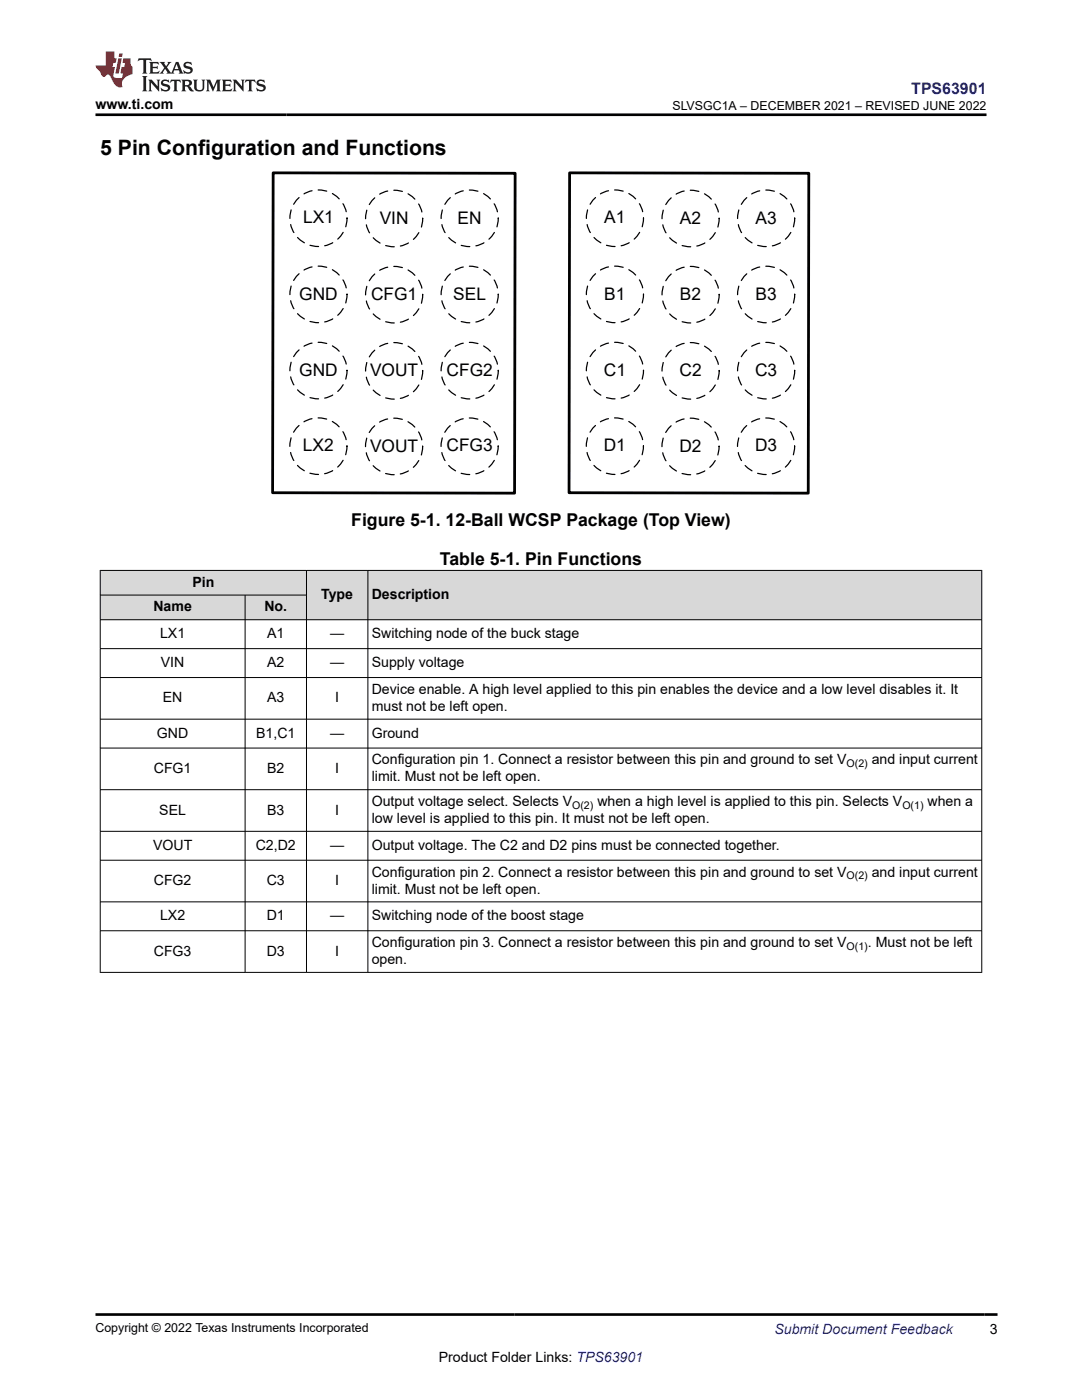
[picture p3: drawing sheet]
<svg xmlns="http://www.w3.org/2000/svg" width="216mm" height="279mm" viewBox="0 0 216 279" stroke-linecap="round" stroke-linejoin="round" font-family="sans-serif">
<defs><g id="words">
<text font-size="4.2" x="20" y="30.9">5 Pin Configuration and Functions</text>
<g font-size="3.5">
<text x="60.5" y="44.6">LX1</text>
<text x="75.8" y="44.6">VIN</text>
<text x="91.3" y="44.6">EN</text>
<text x="120.6" y="44.6">A1</text>
<text x="135.7" y="44.6">A2</text>
<text x="150.8" y="44.6">A3</text>
<text x="59.7" y="59.8">GND</text>
<text x="74" y="59.8">CFG1</text>
<text x="90.5" y="59.8">SEL</text>
<text x="120.6" y="59.8">B1</text>
<text x="135.7" y="59.8">B2</text>
<text x="150.8" y="59.8">B3</text>
<text x="59.7" y="75">GND</text>
<text x="73.8" y="75">VOUT</text>
<text x="89.1" y="75">CFG2</text>
<text x="120.5" y="75">C1</text>
<text x="135.6" y="75">C2</text>
<text x="150.7" y="75">C3</text>
<text x="60.5" y="90.1">LX2</text>
<text x="73.8" y="90.1">VOUT</text>
<text x="89.1" y="90.1">CFG3</text>
<text x="120.5" y="90.1">D1</text>
<text x="135.6" y="90.1">D2</text>
<text x="150.7" y="90.1">D3</text>
<text x="70.1" y="104.9">Figure 5-1. 12-Ball WCSP Package (Top View)</text>
<text x="87.8" y="112.7">Table 5-1. Pin Functions</text>
</g>
<text font-size="3.2" fill="#00f" x="181.8" y="18.7">TPS63901</text>
<g font-size="2.8">
<text x="19" y="21.8">www.ti.com</text>
<text x="38.4" y="117.1">Pin</text>
<text x="64.1" y="119.6">Type</text>
<text x="74.2" y="119.6">Description</text>
<text x="30.6" y="122">Name</text>
<text x="52.8" y="122">No.</text>
<text x="31.9" y="127.4">LX1</text>
<text x="53.3" y="127.4">A1</text>
<text x="65.9" y="127.4">—</text>
<text x="74.2" y="127.4">Switching node of the buck stage</text>
<text x="32.1" y="133.1">VIN</text>
<text x="53.3" y="133.1">A2</text>
<text x="65.9" y="133.1">—</text>
<text x="74.2" y="133.1">Supply voltage</text>
<text x="32.5" y="140.2">EN</text>
<text x="53.3" y="140.2">A3</text>
<text x="66.9" y="140.2">I</text>
<text x="74.2" y="138.5">Device enable. A high level applied to this pin enables the device and a low level disables it. It</text>
<text x="74.2" y="141.9">must not be left open.</text>
<text x="31.3" y="147.2">GND</text>
<text x="51.1" y="147.2">B1,C1</text>
<text x="65.9" y="147.2">—</text>
<text x="74.2" y="147.2">Ground</text>
<text x="30.7" y="154.3">CFG1</text>
<text x="53.3" y="154.3">B2</text>
<text x="66.9" y="154.3">I</text>
<text x="74.2" y="152.6">Configuration pin 1. Connect a resistor between this pin and ground to set V</text>
<text x="74.2" y="156">limit. Must not be left open.</text>
<text x="174" y="152.6">and input current</text>
<text x="74.2" y="160.9">Output voltage select. Selects V</text>
<text x="119.2" y="160.9">when a high level is applied to this pin. Selects V</text>
<text x="185.1" y="160.9">when a</text>
<text x="31.8" y="162.6">SEL</text>
<text x="53.3" y="162.6">B3</text>
<text x="66.9" y="162.6">I</text>
<text x="74.2" y="164.3">low level is applied to this pin. It must not be left open.</text>
<text x="30.5" y="169.6">VOUT</text>
<text x="51" y="169.6">C2,D2</text>
<text x="65.9" y="169.6">—</text>
<text x="74.2" y="169.6">Output voltage. The C2 and D2 pins must be connected together.</text>
<text x="30.7" y="176.6">CFG2</text>
<text x="53.2" y="176.6">C3</text>
<text x="66.9" y="176.6">I</text>
<text x="74.2" y="175">Configuration pin 2. Connect a resistor between this pin and ground to set V</text>
<text x="74.2" y="178.3">limit. Must not be left open.</text>
<text x="174" y="175">and input current</text>
<text x="31.9" y="183.7">LX2</text>
<text x="53.2" y="183.7">D1</text>
<text x="65.9" y="183.7">—</text>
<text x="74.2" y="183.7">Switching node of the boost stage</text>
<text x="30.7" y="190.7">CFG3</text>
<text x="53.2" y="190.7">D3</text>
<text x="66.9" y="190.7">I</text>
<text x="74.2" y="189">Configuration pin 3. Connect a resistor between this pin and ground to set V</text>
<text x="173.2" y="189">. Must not be left</text>
<text x="74.2" y="192.4">open.</text>
<text x="197.5" y="266.1">3</text>
<text x="87.6" y="271.7">Product Folder Links: TPS63901</text>
</g>
<text font-size="2.8" fill="#00f" x="154.5" y="266.2">Submit Document Feedback</text>
<g font-size="2.5">
<text x="134.2" y="21.9">SLVSGC1A – DECEMBER 2021 – REVISED JUNE 2022</text>
<text x="19" y="265.9">Copyright © 2022 Texas Instruments Incorporated</text>
</g>
<g font-size="2.1">
<text x="168.9" y="153.1">O(2)</text>
<text x="114.2" y="161.4">O(2)</text>
<text x="180.1" y="161.4">O(1)</text>
<text x="168.9" y="175.5">O(2)</text>
<text x="168.9" y="189.6">O(1)</text>
</g>
</g></defs>
<path d="M54.5 34.5l48.3 .1-.1 63.8-48.3-.1zM113.7 34.5l47.7 .1-.1 63.8-47.8-.1z" fill="none" stroke="#000" stroke-width=".56"/>
<g fill="none" stroke="#000" stroke-width=".25" stroke-dasharray="1.7 1.2">
<path d="M69.2 58.8a5.7 5.7 0 0 1-8.2 5 5.7 5.7 0 0 1-.8-9.6 5.7 5.7 0 0 1 9 3.6v1M69.2 43.6a5.7 5.7 0 0 1-8.2 5 5.7 5.7 0 0 1-.8-9.6 5.7 5.7 0 0 1 9 3.6v1M84.3 58.8a5.7 5.7 0 0 1-8.2 5.1 5.7 5.7 0 0 1-.8-9.7 5.7 5.7 0 0 1 9 3.7v.9M84.3 43.6a5.7 5.7 0 0 1-8.2 5.1 5.7 5.7 0 0 1-.8-9.7 5.7 5.7 0 0 1 9 3.7v.9M99.4 58.8a5.7 5.7 0 0 1-8.2 5.1 5.7 5.7 0 0 1-.8-9.7 5.7 5.7 0 0 1 8.9 3.7l.1 .9M99.4 43.6a5.7 5.7 0 0 1-8.2 5 5.7 5.7 0 0 1-.8-9.6 5.7 5.7 0 0 1 8.9 3.7l.1 .9M128.4 58.8a5.7 5.7 0 0 1-8.3 5 5.7 5.7 0 0 1-.8-9.6 5.7 5.7 0 0 1 9 3.6l.1 1M128.4 43.6a5.7 5.7 0 0 1-8.3 5 5.7 5.7 0 0 1-.8-9.6 5.7 5.7 0 0 1 9 3.6l.1 1M143.5 58.8a5.7 5.7 0 0 1-8.3 5.1 5.7 5.7 0 0 1-.8-9.7 5.7 5.7 0 0 1 9 3.7l.1 .9M143.5 43.6a5.7 5.7 0 0 1-8.3 5.1 5.7 5.7 0 0 1-.8-9.7 5.7 5.7 0 0 1 9 3.7l.1 .9M158.6 58.8a5.7 5.7 0 0 1-8.3 5.1 5.7 5.7 0 0 1-.8-9.7 5.7 5.7 0 0 1 9 3.7l.1 .9M158.6 43.6a5.7 5.7 0 0 1-8.3 5 5.7 5.7 0 0 1-.8-9.6 5.7 5.7 0 0 1 9 3.7l.1 .9"/>
<path d="M69.2 74a5.7 5.7 0 0 1-8.2 5 5.7 5.7 0 0 1-.8-9.6 5.7 5.7 0 0 1 9 3.6v1M84.3 74a5.7 5.7 0 0 1-8.2 5.1 5.7 5.7 0 0 1-.8-9.7 5.7 5.7 0 0 1 9 3.7v.9M99.4 74a5.7 5.7 0 0 1-8.2 5.1 5.7 5.7 0 0 1-.8-9.7 5.7 5.7 0 0 1 8.9 3.7l.1 .9M128.4 74a5.7 5.7 0 0 1-8.3 5 5.7 5.7 0 0 1-.8-9.6 5.7 5.7 0 0 1 9 3.6l.1 1M143.5 74a5.7 5.7 0 0 1-8.3 5.1 5.7 5.7 0 0 1-.8-9.7 5.7 5.7 0 0 1 9 3.7l.1 .9M158.6 74a5.7 5.7 0 0 1-8.3 5.1 5.7 5.7 0 0 1-.8-9.7 5.7 5.7 0 0 1 9 3.7l.1 .9M69.2 89a5.7 5.7 0 0 1-8.2 5.1 5.7 5.7 0 0 1-.8-9.6 5.7 5.7 0 0 1 9 3.6v.9M84.3 89.1a5.7 5.7 0 0 1-8.2 5.1 5.7 5.7 0 0 1-.8-9.7 5.7 5.7 0 0 1 9 3.7v.9M99.4 89.1a5.7 5.7 0 0 1-8.3 5 5.7 5.7 0 0 1-.7-9.6 5.7 5.7 0 0 1 8.9 3.6l.1 1M128.4 89a5.7 5.7 0 0 1-8.3 5.1 5.7 5.7 0 0 1-.8-9.6 5.7 5.7 0 0 1 9 3.6l.1 .9M143.5 89.1a5.7 5.7 0 0 1-8.3 5.1 5.7 5.7 0 0 1-.8-9.7 5.7 5.7 0 0 1 9 3.7l.1 .9M158.6 89.1a5.7 5.7 0 0 1-8.3 5 5.7 5.7 0 0 1-.8-9.6 5.7 5.7 0 0 1 9 3.6l.1 1"/>
</g>
<g fill="#d8d8d8">
<path d="M20 113.8h175.9v5h-175.9z" fill-rule="evenodd"/>
<path d="M20.1 113.9h41v4.8h-41z" fill-rule="evenodd"/>
<path d="M61.2 113.9h12.1v9.7h-12.1z" fill-rule="evenodd"/>
<path d="M73.5 113.9h122.3v9.7h-122.3z" fill-rule="evenodd"/>
<path d="M20.1 118.8h28.7v4.8h-28.7z" fill-rule="evenodd"/>
<path d="M49 118.8h12.1v4.8h-12.1z" fill-rule="evenodd"/>
</g>
<g fill="none" stroke="#000" stroke-width=".2">
<path d="M19.9 113.8h176.1M19.9 118.8h41.3M20 113.8v80.3M48.9 118.8v75.3M61.2 113.8v80.3M73.4 113.8v80.3M195.9 113.8v80.3M19.9 129.4h176.1M19.9 135.2h176.1M196 123.7h-176.1M19.9 143.5h176.1M19.9 149.3h176.1"/>
<path d="M19.9 157.6h176.1M19.9 165.9h176.1M19.9 171.7h176.1M19.9 180h176.1M19.9 185.8h176.1M19.9 194.1h176.1"/>
</g>
<path d="M27.7 11.6l-.2 .6 .5-.2h.6v.1v2.2l-.2 .4h1l-.2-.4v-2.2v-.1h.5l.5 .2-.1-.6zM29.8 12.4l.2 .3v1.6l-.2 .4h1.9l.1-.6a1.08 1.08 0 0 1-1.3 .2v-.7h.6l.4 .2v-.7l-.4 .2h-.6v-.5l.2-.2a1 1 0 0 1 1 .3l-.1-.5zM31.8 12.4l1 1.1-1 1.2h.9l-.2-.2 .4-.8 .5 .8-.2 .2h1.6l-.2-.2 .1-.5h1l.1 .5-.1 .2h.9l-.2-.4-.8-1.9h-.5l-1 2.1-.8-1.1 .9-1h-.8l.2 .2-.5 .6-.3-.6 .1-.2zM35.2 12.8l.4 1h-.8zM36.8 12.5a.65 .65 0 0 0-.2 .7 .65 .65 0 0 0 .6 .5l.7 .1 .1 .3a.79 .79 0 0 1-.7 .4 .79 .79 0 0 1-.7-.5l.1 .7 .2-.1a.93 .93 0 0 0 1.1 0 .93 .93 0 0 0 .4-.9 1.46 1.46 0 0 0-1.2-.6l-.1-.3a1.09 1.09 0 0 1 1.2 .2l-.2-.6-.1 .1-.6-.2zM28.4 15.2l.2 .4v2.2l-.2 .4h1l-.2-.4v-2.2l.2-.4zM29.6 15.9l.2 .4v1.5l-.2 .4h.8l-.3-.4v-1.3l1.7 1.8v-2l.2-.4h-.8l.2 .2 .1 1.1-1.2-1.3zM32.3 16a.65 .65 0 0 0-.2 .8 .65 .65 0 0 0 .7 .4l.6 .2 .1 .2a.79 .79 0 0 1-.7 .4 .79 .79 0 0 1-.7-.5l.1 .7 .2-.1a.93 .93 0 0 0 1.1 .1 .93 .93 0 0 0 .4-1 1.46 1.46 0 0 0-1.2-.5l-.1-.4a1.09 1.09 0 0 1 1.2 .2l-.2-.6-.1 .1-.6-.1zM34.1 15.9l-.1 .6a.63 .63 0 0 1 .7-.3l.1 1.6-.3 .4h1l-.2-.4v-1.6a.66 .66 0 0 1 .8 .3l-.1-.6zM36.2 15.9l.2 .4v1.5l-.2 .4h.9l-.2-.2v-.7h.5l.1 .2a.79 .79 0 0 0 1.2 .6l-1-.9a.61 .61 0 0 0 .6-.6 .61 .61 0 0 0-.5-.7zM36.9 16.2h.2a.47 .47 0 0 1 .5 .1 .47 .47 0 0 1 .1 .5l-.2 .1-.6 .1zM38.5 15.9l.2 .2a2.27 2.27 0 0 0 .4 2 1.04 1.04 0 0 0 1.7-.7v-1.3l.2-.2h-.8l.2 .4v1.1a.6 .6 0 0 1-.6 .6 .6 .6 0 0 1-.6-.6v-1.1l.3-.4zM41.1 15.9l.2 .4v1.5l-.2 .4h.7l-.2-.4v-1.4l.9 1.9 .8-1.9v1.4l-.2 .4h1l-.3-.4v-1.5l.3-.4h-.8l-.7 1.5-.7-1.5zM44.3 15.9l.2 .4v1.5l-.2 .4h1.9l.1-.6a1.09 1.09 0 0 1-1.3 .2v-.7h.6l.4 .2v-.6l-.4 .2h-.6v-.6l.2-.1a1.01 1.01 0 0 1 1 .3l-.1-.6zM46.4 15.9l.3 .4v1.5l-.3 .4h.8l-.2-.4v-1.3l1.6 1.8v-2l.2-.4h-.7l.2 .2v1.1l-1.2-1.3zM49 15.9l-.1 .6a.63 .63 0 0 1 .8-.3v1.6l-.3 .4h1l-.2-.4v-1.6a.66 .66 0 0 1 .8 .3l-.1-.6zM51.4 16a.65 .65 0 0 0-.2 .8 .65 .65 0 0 0 .6 .4l.6 .2 .2 .2a.79 .79 0 0 1-.8 .4 .79 .79 0 0 1-.6-.5l.1 .7 .2-.1a.93 .93 0 0 0 1 .1 .93 .93 0 0 0 .5-1 1.46 1.46 0 0 0-1.3-.5l-.1-.4a1.09 1.09 0 0 1 1.3 .2l-.2-.6-.2 .1-.5-.1z" fill="#231f20"/>
<path d="M21.1 10.3v2.7h-2.1l.1 .4 .9 1a.95 .95 0 0 0 .9 .9 .59 .59 0 0 1 .6-.4 .59 .59 0 0 1 .5 .3l.4 .8a1.59 1.59 0 0 0 2.1 1.4 1.61 1.61 0 0 1 1-2.3l1-.3-.1-1.5a1.59 1.59 0 0 1-.4-1.7h-1.4l-.2 .9h.5l-.1 .9h-.5l-.2 .9v.3l.4 .1-.2 .9h-.6a.73 .73 0 0 1-1.1-.7l.3-1.5h-.5l.2-.9h.5l.2-.9h-.5v-1.3zM23.6 11.6l-.6 3.1h.7l.6-3.1zM23.8 10.7l-.1 .6h.7l.1-.6z" fill="#ed1c24"/>
<path d="M19 22.9h177.8M19.1 262.3h179.9" fill="none" stroke="#000" stroke-width=".53"/>
<use href="#words"/>
</svg>
